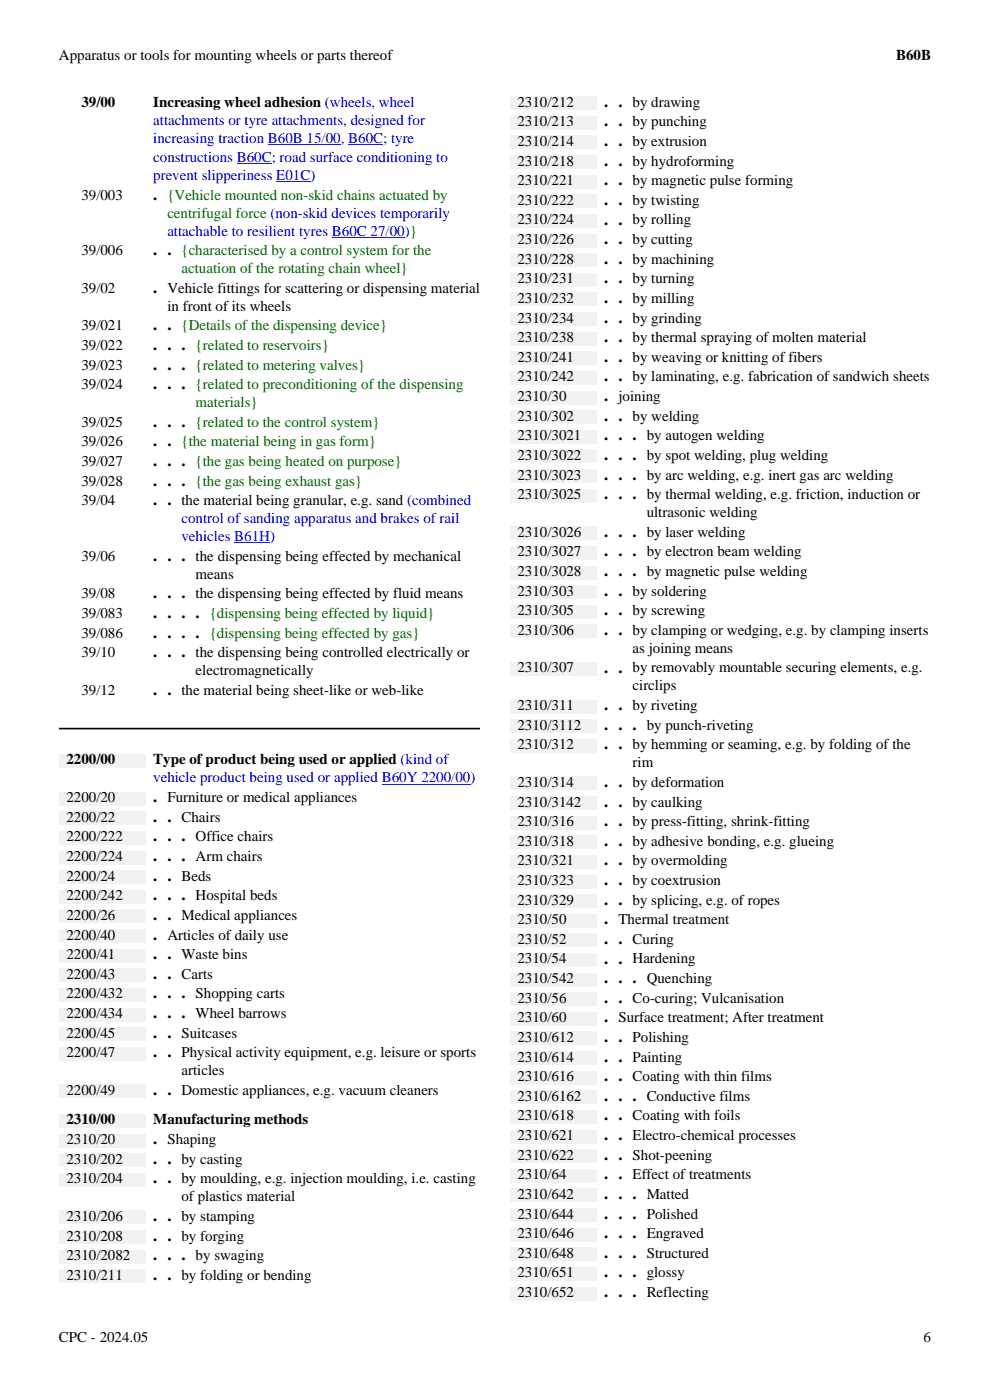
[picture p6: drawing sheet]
<svg xmlns="http://www.w3.org/2000/svg" width="210mm" height="297mm" viewBox="0 0 210 297" stroke-linecap="round" stroke-linejoin="round" font-family="sans-serif">
<defs><g id="words">
<g font-size="3.5">
<text x="128.2" y="22.7">. . by drawing</text>
<text x="128.2" y="26.8">. . by punching</text>
<text x="128.2" y="31">. . by extrusion</text>
<text x="128.2" y="35.1">. . by hydroforming</text>
<text x="128.2" y="39.3">. . by magnetic pulse forming</text>
<text x="32.5" y="42.4">. {Vehicle mounted non-skid chains actuated by</text>
<text x="128.2" y="43.5">. . by twisting</text>
<text x="128.2" y="47.6">. . by rolling</text>
<text x="128.2" y="51.8">. . by cutting</text>
<text x="32.5" y="54.1">. . {characterised by a control system for the</text>
<text x="128.2" y="56">. . by machining</text>
<text x="32.5" y="62.1">. Vehicle fittings for scattering or dispensing material</text>
<text x="128.2" y="60.1">. . by turning</text>
<text x="128.2" y="64.3">. . by milling</text>
<text x="32.5" y="70.1">. . {Details of the dispensing device}</text>
<text x="128.2" y="68.4">. . by grinding</text>
<text x="32.5" y="74.2">. . . {related to reservoirs}</text>
<text x="128.2" y="72.6">. . by thermal spraying of molten material</text>
<text x="128.2" y="76.8">. . by weaving or knitting of fibers</text>
<text x="32.5" y="78.4">. . . {related to metering valves}</text>
<text x="32.5" y="82.6">. . . {related to preconditioning of the dispensing</text>
<text x="128.2" y="80.9">. . by laminating, e.g. fabrication of sandwich sheets</text>
<text x="128.2" y="85.1">. joining</text>
<text x="128.2" y="89.3">. . by welding</text>
<text x="32.5" y="90.5">. . . {related to the control system}</text>
<text x="32.5" y="94.7">. . {the material being in gas form}</text>
<text x="128.2" y="93.4">. . . by autogen welding</text>
<text x="32.5" y="98.9">. . . {the gas being heated on purpose}</text>
<text x="128.2" y="97.6">. . . by spot welding, plug welding</text>
<text x="128.2" y="101.7">. . . by arc welding, e.g. inert gas arc welding</text>
<text x="32.5" y="103">. . . {the gas being exhaust gas}</text>
<text x="32.5" y="107.2">. . the material being granular, e.g. sand (combined</text>
<text x="128.2" y="105.9">. . . by thermal welding, e.g. friction, induction or</text>
<text x="128.2" y="113.9">. . . by laser welding</text>
<text x="32.5" y="119">. . . the dispensing being effected by mechanical</text>
<text x="128.2" y="118">. . . by electron beam welding</text>
<text x="128.2" y="122.2">. . . by magnetic pulse welding</text>
<text x="32.5" y="127">. . . the dispensing being effected by fluid means</text>
<text x="32.5" y="131.1">. . . . {dispensing being effected by liquid}</text>
<text x="128.2" y="126.4">. . by soldering</text>
<text x="128.2" y="130.5">. . by screwing</text>
<text x="32.5" y="135.3">. . . . {dispensing being effected by gas}</text>
<text x="128.2" y="134.7">. . by clamping or wedging, e.g. by clamping inserts</text>
<text x="32.5" y="139.4">. . . the dispensing being controlled electrically or</text>
<text x="128.2" y="142.7">. . by removably mountable securing elements, e.g.</text>
<text x="32.5" y="147.4">. . the material being sheet-like or web-like</text>
<text x="128.2" y="150.6">. . by riveting</text>
<text x="128.2" y="154.8">. . . by punch-riveting</text>
<text x="128.2" y="159">. . by hemming or seaming, e.g. by folding of the</text>
<text x="128.2" y="166.9">. . by deformation</text>
<text x="32.5" y="170.2">. Furniture or medical appliances</text>
<text x="128.2" y="171.1">. . by caulking</text>
<text x="32.5" y="174.3">. . Chairs</text>
<text x="32.5" y="178.5">. . . Office chairs</text>
<text x="128.2" y="175.3">. . by press-fitting, shrink-fitting</text>
<text x="128.2" y="179.4">. . by adhesive bonding, e.g. glueing</text>
<text x="32.5" y="182.7">. . . Arm chairs</text>
<text x="128.2" y="183.6">. . by overmolding</text>
<text x="32.5" y="186.8">. . Beds</text>
<text x="32.5" y="191">. . . Hospital beds</text>
<text x="128.2" y="187.8">. . by coextrusion</text>
<text x="128.2" y="191.9">. . by splicing, e.g. of ropes</text>
<text x="32.5" y="195.2">. . Medical appliances</text>
<text x="128.2" y="196.1">. Thermal treatment</text>
<text x="32.5" y="199.3">. Articles of daily use</text>
<text x="32.5" y="203.5">. . Waste bins</text>
<text x="128.2" y="200.2">. . Curing</text>
<text x="32.5" y="207.6">. . Carts</text>
<text x="128.2" y="204.4">. . Hardening</text>
<text x="128.2" y="208.6">. . . Quenching</text>
<text x="32.5" y="211.8">. . . Shopping carts</text>
<text x="32.5" y="216">. . . Wheel barrows</text>
<text x="128.2" y="212.7">. . Co-curing; Vulcanisation</text>
<text x="32.5" y="220.1">. . Suitcases</text>
<text x="128.2" y="216.9">. Surface treatment; After treatment</text>
<text x="128.2" y="221.1">. . Polishing</text>
<text x="32.5" y="224.3">. . Physical activity equipment, e.g. leisure or sports</text>
<text x="128.2" y="225.2">. . Painting</text>
<text x="32.5" y="232.3">. . Domestic appliances, e.g. vacuum cleaners</text>
<text x="128.2" y="229.4">. . Coating with thin films</text>
<text x="128.2" y="233.5">. . . Conductive films</text>
<text x="128.2" y="237.7">. . Coating with foils</text>
<text x="32.5" y="242.7">. Shaping</text>
<text x="128.2" y="241.9">. . Electro-chemical processes</text>
<text x="32.5" y="246.9">. . by casting</text>
<text x="32.5" y="251">. . by moulding, e.g. injection moulding, i.e. casting</text>
<text x="128.2" y="246">. . Shot-peening</text>
<text x="128.2" y="250.2">. . Effect of treatments</text>
<text x="128.2" y="254.4">. . . Matted</text>
<text x="32.5" y="259">. . by stamping</text>
<text x="32.5" y="263.2">. . by forging</text>
<text x="128.2" y="258.5">. . . Polished</text>
<text x="128.2" y="262.7">. . . Engraved</text>
<text x="32.5" y="267.3">. . . by swaging</text>
<text x="128.2" y="266.8">. . . Structured</text>
<text x="32.5" y="271.5">. . by folding or bending</text>
<text x="128.2" y="271">. . . glossy</text>
<text x="128.2" y="275.2">. . . Reflecting</text>
</g>
<g font-size="3.2">
<text x="12.5" y="12.6">Apparatus or tools for mounting wheels or parts thereof</text>
<text x="190.1" y="12.7">B60B</text>
<text x="17.3" y="22.7">39/00</text>
<text x="32.5" y="22.7">Increasing wheel adhesion (wheels, wheel</text>
<text x="109.8" y="22.6">2310/212</text>
<text x="109.8" y="26.8">2310/213</text>
<text x="109.8" y="31">2310/214</text>
<text x="109.8" y="35.1">2310/218</text>
<text x="109.8" y="39.3">2310/221</text>
<text x="17.3" y="42.3">39/003</text>
<text x="109.8" y="43.5">2310/222</text>
<text x="109.8" y="47.6">2310/224</text>
<text x="109.8" y="51.8">2310/226</text>
<text x="17.3" y="54.1">39/006</text>
<text x="109.8" y="55.9">2310/228</text>
<text x="17.3" y="62.1">39/02</text>
<text x="35.5" y="65.9">in front of its wheels</text>
<text x="109.8" y="60.1">2310/231</text>
<text x="109.8" y="64.3">2310/232</text>
<text x="17.3" y="70.1">39/021</text>
<text x="109.8" y="68.4">2310/234</text>
<text x="17.3" y="74.2">39/022</text>
<text x="109.8" y="72.6">2310/238</text>
<text x="109.8" y="76.8">2310/241</text>
<text x="17.3" y="78.4">39/023</text>
<text x="17.3" y="82.6">39/024</text>
<text x="109.8" y="80.9">2310/242</text>
<text x="109.8" y="85.1">2310/30</text>
<text x="109.8" y="89.2">2310/302</text>
<text x="17.3" y="90.5">39/025</text>
<text x="17.3" y="94.7">39/026</text>
<text x="109.8" y="93.4">2310/3021</text>
<text x="17.3" y="98.9">39/027</text>
<text x="109.8" y="97.6">2310/3022</text>
<text x="109.8" y="101.7">2310/3023</text>
<text x="17.3" y="103">39/028</text>
<text x="17.3" y="107.2">39/04</text>
<text x="109.8" y="105.9">2310/3025</text>
<text x="109.8" y="113.9">2310/3026</text>
<text x="137.2" y="109.7">ultrasonic welding</text>
<text x="17.3" y="119">39/06</text>
<text x="109.8" y="118">2310/3027</text>
<text x="41.5" y="122.8">means</text>
<text x="109.8" y="122.2">2310/3028</text>
<text x="17.3" y="126.9">39/08</text>
<text x="17.3" y="131.1">39/083</text>
<text x="109.8" y="126.4">2310/303</text>
<text x="109.8" y="130.5">2310/305</text>
<text x="17.3" y="135.3">39/086</text>
<text x="109.8" y="134.7">2310/306</text>
<text x="17.3" y="139.4">39/10</text>
<text x="41.5" y="143.2">electromagnetically</text>
<text x="109.8" y="142.7">2310/307</text>
<text x="134.2" y="138.5">as joining means</text>
<text x="17.3" y="147.4">39/12</text>
<text x="134.2" y="146.5">circlips</text>
<text x="109.8" y="150.6">2310/311</text>
<text x="109.8" y="154.8">2310/3112</text>
<text x="109.8" y="159">2310/312</text>
<text x="14.1" y="162.1">2200/00</text>
<text x="32.5" y="162.1">Type of product being used or applied (kind of</text>
<text x="109.8" y="166.9">2310/314</text>
<text x="134.2" y="162.8">rim</text>
<text x="14.1" y="170.2">2200/20</text>
<text x="109.8" y="171.1">2310/3142</text>
<text x="14.1" y="174.3">2200/22</text>
<text x="14.1" y="178.5">2200/222</text>
<text x="109.8" y="175.3">2310/316</text>
<text x="109.8" y="179.4">2310/318</text>
<text x="14.1" y="182.7">2200/224</text>
<text x="109.8" y="183.6">2310/321</text>
<text x="14.1" y="186.8">2200/24</text>
<text x="14.1" y="191">2200/242</text>
<text x="109.8" y="187.7">2310/323</text>
<text x="109.8" y="191.9">2310/329</text>
<text x="14.1" y="195.2">2200/26</text>
<text x="109.8" y="196.1">2310/50</text>
<text x="14.1" y="199.3">2200/40</text>
<text x="14.1" y="203.5">2200/41</text>
<text x="109.8" y="200.2">2310/52</text>
<text x="14.1" y="207.6">2200/43</text>
<text x="109.8" y="204.4">2310/54</text>
<text x="109.8" y="208.6">2310/542</text>
<text x="14.1" y="211.8">2200/432</text>
<text x="14.1" y="216">2200/434</text>
<text x="109.8" y="212.7">2310/56</text>
<text x="14.1" y="220.1">2200/45</text>
<text x="109.8" y="216.9">2310/60</text>
<text x="109.8" y="221">2310/612</text>
<text x="14.1" y="224.3">2200/47</text>
<text x="109.8" y="225.2">2310/614</text>
<text x="14.1" y="232.3">2200/49</text>
<text x="38.5" y="228.1">articles</text>
<text x="109.8" y="229.4">2310/616</text>
<text x="109.8" y="233.5">2310/6162</text>
<text x="14.1" y="238.6">2310/00</text>
<text x="32.5" y="238.6">Manufacturing methods</text>
<text x="109.8" y="237.7">2310/618</text>
<text x="14.1" y="242.7">2310/20</text>
<text x="109.8" y="241.9">2310/621</text>
<text x="14.1" y="246.9">2310/202</text>
<text x="14.1" y="251">2310/204</text>
<text x="109.8" y="246">2310/622</text>
<text x="109.8" y="250.2">2310/64</text>
<text x="38.5" y="254.8">of plastics material</text>
<text x="109.8" y="254.3">2310/642</text>
<text x="14.1" y="259">2310/206</text>
<text x="14.1" y="263.2">2310/208</text>
<text x="109.8" y="258.5">2310/644</text>
<text x="109.8" y="262.7">2310/646</text>
<text x="14.1" y="267.3">2310/2082</text>
<text x="109.8" y="266.8">2310/648</text>
<text x="14.1" y="271.5">2310/211</text>
<text x="109.8" y="271">2310/651</text>
<text x="109.8" y="275.2">2310/652</text>
<text x="12.5" y="284.6">CPC - 2024.05</text>
<text x="195.9" y="284.6">6</text>
</g>
<g font-size="3.2" fill="#00f">
<text x="32.5" y="26.5">attachments or tyre attachments, designed for</text>
<text x="32.5" y="30.4">increasing traction B60B 15/00, B60C; tyre</text>
<text x="32.5" y="34.3">constructions B60C; road surface conditioning to</text>
<text x="32.5" y="38.2">prevent slipperiness E01C)</text>
<text x="35.5" y="50">attachable to resilient tyres B60C 27/00)}</text>
<text x="38.5" y="111">control of sanding apparatus and brakes of rail</text>
<text x="38.5" y="114.8">vehicles B61H)</text>
<text x="32.5" y="166">vehicle product being used or applied B60Y 2200/00)</text>
</g>
<g font-size="3.2" fill="#060">
<text x="35.5" y="46.2">centrifugal force (non-skid devices temporarily</text>
<text x="38.5" y="57.9">actuation of the rotating chain wheel}</text>
<text x="41.5" y="86.4">materials}</text>
</g>
</g></defs>
<path d="M50.2 34.6h7.4M56.8 30.8h15.5M58.6 38.5h7.2M73.9 30.8h7.4M70.4 50.3h15.5M49.7 115.2h7.6" fill="none" stroke="#00f" stroke-width=".21"/>
<path d="M12.5 154.6h89.3" fill="none" stroke="#000" stroke-width=".35"/>
<path d="M12.5 159.9h18.3v2.8h-18.3z" fill="#f2f2f2"/>
<path d="M81 166.3h18.8" fill="none" stroke="#00f" stroke-width=".21"/>
<g fill="#f2f2f2">
<path d="M12.5 168h18.3v2.9h-18.3z"/>
<path d="M12.5 172.2h18.3v2.8h-18.3z"/>
<path d="M12.5 176.3h18.3v2.9h-18.3z"/>
<path d="M12.5 180.5h18.3v2.9h-18.3z"/>
<path d="M12.5 184.7h18.3v2.8h-18.3z"/>
<path d="M12.5 188.8h18.3v2.9h-18.3z"/>
<path d="M12.5 193h18.3v2.8h-18.3z"/>
<path d="M12.5 197.1h18.3v2.9h-18.3z"/>
<path d="M12.5 201.3h18.3v2.9h-18.3z"/>
<path d="M12.5 205.5h18.3v2.8h-18.3z"/>
<path d="M12.5 209.6h18.3v2.9h-18.3z"/>
<path d="M12.5 213.8h18.3v2.9h-18.3z"/>
<path d="M12.5 218h18.3v2.8h-18.3z"/>
<path d="M12.5 222.1h18.3v2.9h-18.3z"/>
<path d="M12.5 230.1h18.3v2.9h-18.3z"/>
<path d="M12.5 236.4h18.3v2.8h-18.3z"/>
<path d="M12.5 240.5h18.3v2.9h-18.3z"/>
<path d="M12.5 244.7h18.3v2.9h-18.3z"/>
<path d="M12.5 248.9h18.3v2.8h-18.3z"/>
<path d="M12.5 256.8h18.3v2.9h-18.3z"/>
<path d="M12.5 261h18.3v2.9h-18.3z"/>
<path d="M12.5 265.2h18.3v2.8h-18.3z"/>
<path d="M12.5 269.3h18.3v2.9h-18.3z"/>
<path d="M108.2 20.5h18.3v2.8h-18.3z"/>
<path d="M108.2 24.6h18.3v2.9h-18.3z"/>
<path d="M108.2 28.8h18.3v2.9h-18.3z"/>
<path d="M108.2 33h18.3v2.8h-18.3z"/>
<path d="M108.2 37.1h18.3v2.9h-18.3z"/>
<path d="M108.2 41.3h18.3v2.8h-18.3z"/>
<path d="M108.2 45.5h18.3v2.8h-18.3z"/>
<path d="M108.2 49.6h18.3v2.9h-18.3z"/>
<path d="M108.2 53.8h18.3v2.8h-18.3z"/>
<path d="M108.2 57.9h18.3v2.9h-18.3z"/>
<path d="M108.2 62.1h18.3v2.9h-18.3z"/>
<path d="M108.2 66.3h18.3v2.8h-18.3z"/>
<path d="M108.2 70.4h18.3v2.9h-18.3z"/>
<path d="M108.2 74.6h18.3v2.8h-18.3z"/>
<path d="M108.2 78.8h18.3v2.8h-18.3z"/>
<path d="M108.2 82.9h18.3v2.9h-18.3z"/>
<path d="M108.2 87.1h18.3v2.8h-18.3z"/>
<path d="M108.2 91.2h18.3v2.9h-18.3z"/>
<path d="M108.2 95.4h18.3v2.9h-18.3z"/>
<path d="M108.2 99.6h18.3v2.8h-18.3z"/>
<path d="M108.2 103.7h18.3v2.9h-18.3z"/>
<path d="M108.2 111.7h18.3v2.9h-18.3z"/>
<path d="M108.2 115.9h18.3v2.8h-18.3z"/>
<path d="M108.2 120h18.3v2.9h-18.3z"/>
<path d="M108.2 124.2h18.3v2.9h-18.3z"/>
<path d="M108.2 128.4h18.3v2.8h-18.3z"/>
<path d="M108.2 132.5h18.3v2.9h-18.3z"/>
<path d="M108.2 140.5h18.3v2.8h-18.3z"/>
<path d="M108.2 148.5h18.3v2.8h-18.3z"/>
<path d="M108.2 152.6h18.3v2.9h-18.3z"/>
<path d="M108.2 156.8h18.3v2.8h-18.3z"/>
<path d="M108.2 164.8h18.3v2.8h-18.3z"/>
<path d="M108.2 168.9h18.3v2.9h-18.3z"/>
<path d="M108.2 173.1h18.3v2.8h-18.3z"/>
<path d="M108.2 177.3h18.3v2.8h-18.3z"/>
<path d="M108.2 181.4h18.3v2.9h-18.3z"/>
<path d="M108.2 185.6h18.3v2.8h-18.3z"/>
<path d="M108.2 189.7h18.3v2.9h-18.3z"/>
<path d="M108.2 193.9h18.3v2.9h-18.3z"/>
<path d="M108.2 198.1h18.3v2.8h-18.3z"/>
<path d="M108.2 202.2h18.3v2.9h-18.3z"/>
<path d="M108.2 206.4h18.3v2.8h-18.3z"/>
<path d="M108.2 210.6h18.3v2.8h-18.3z"/>
<path d="M108.2 214.7h18.3v2.9h-18.3z"/>
<path d="M108.2 218.9h18.3v2.8h-18.3z"/>
<path d="M108.2 223h18.3v2.9h-18.3z"/>
<path d="M108.2 227.2h18.3v2.9h-18.3z"/>
<path d="M108.2 231.4h18.3v2.8h-18.3z"/>
<path d="M108.2 235.5h18.3v2.9h-18.3z"/>
<path d="M108.2 239.7h18.3v2.8h-18.3z"/>
<path d="M108.2 243.9h18.3v2.8h-18.3z"/>
<path d="M108.2 248h18.3v2.9h-18.3z"/>
<path d="M108.2 252.2h18.3v2.8h-18.3z"/>
<path d="M108.2 256.3h18.3v2.9h-18.3z"/>
<path d="M108.2 260.5h18.3v2.9h-18.3z"/>
<path d="M108.2 264.7h18.3v2.8h-18.3z"/>
<path d="M108.2 268.8h18.3v2.9h-18.3z"/>
<path d="M108.2 273h18.3v2.9h-18.3z"/>
</g>
<use href="#words"/>
</svg>
